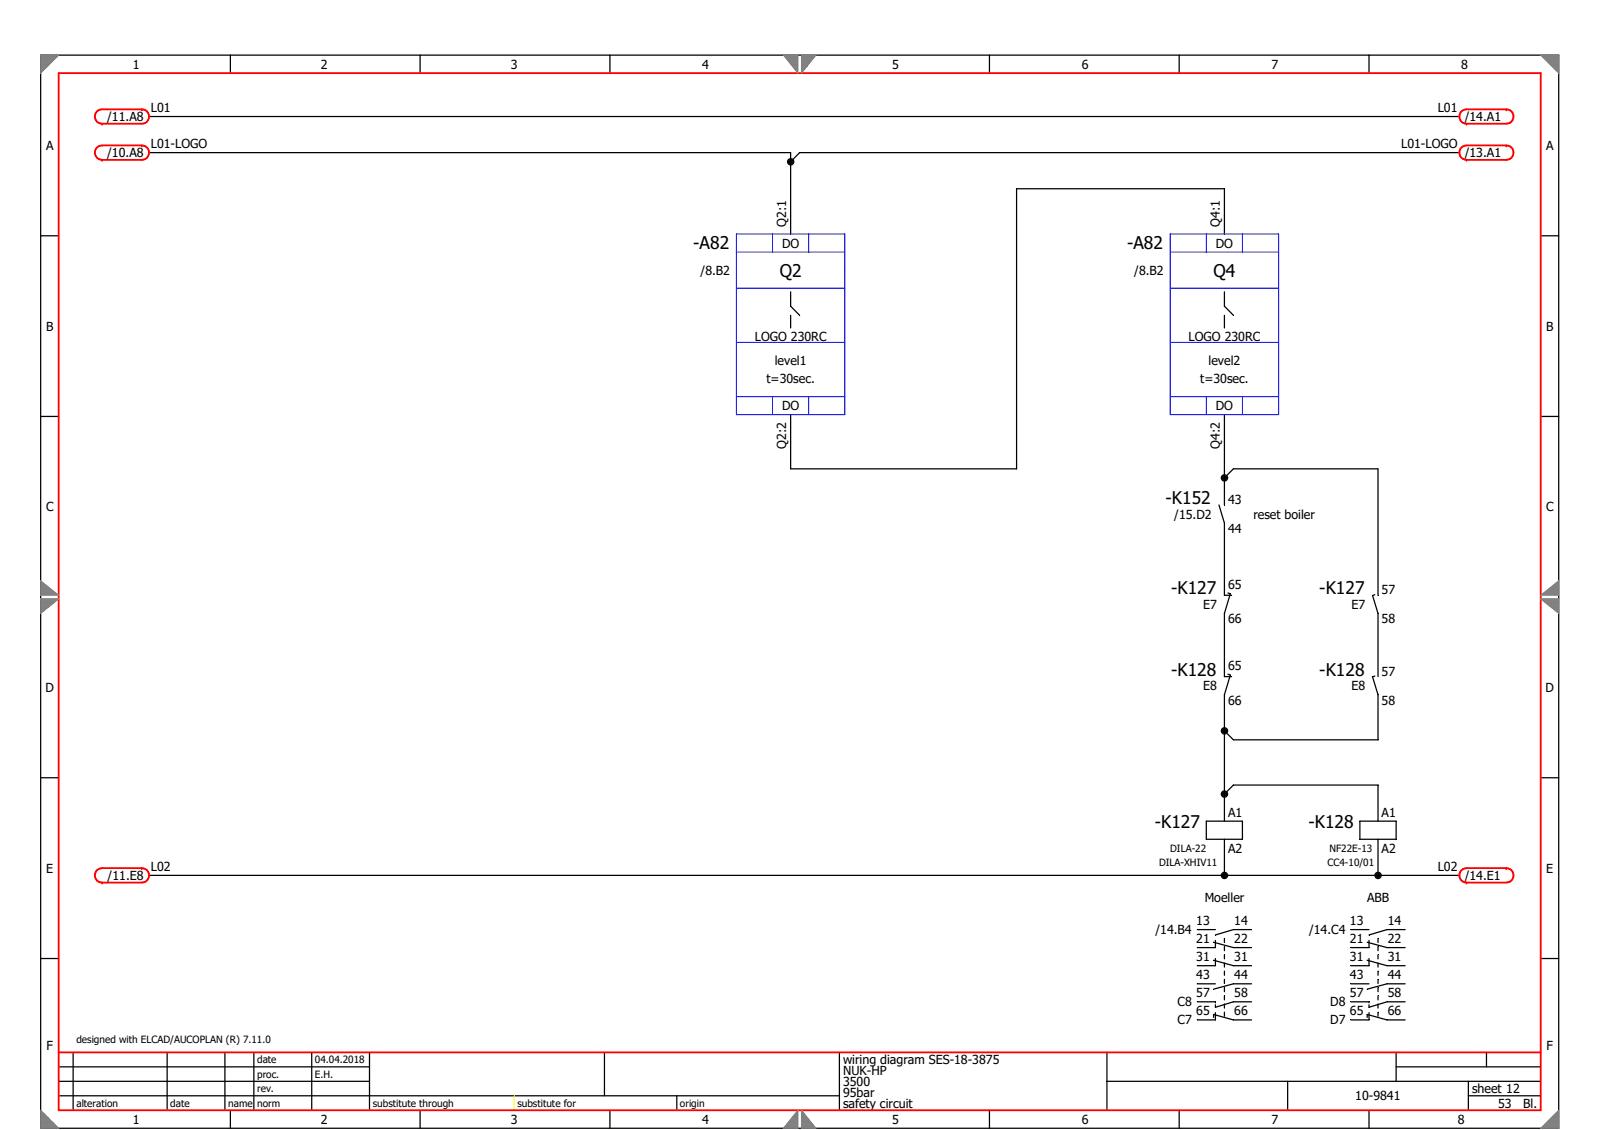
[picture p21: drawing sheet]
<svg xmlns="http://www.w3.org/2000/svg" width="297mm" height="210mm" viewBox="0 0 297 210" stroke-linecap="round" stroke-linejoin="round" font-family="sans-serif">
<defs><g id="words">
<g font-size="3.2">
<text x="128.8" y="46.3">-A82</text>
<text x="209.4" y="46.3">-A82</text>
<text x="144.8" y="51.5">Q2</text>
<text x="225.4" y="51.5">Q4</text>
<text x="216.5" y="93.7">-K152</text>
<text x="217.5" y="110.4">-K127</text>
<text x="245.1" y="110.4">-K127</text>
<text x="217.5" y="125.6">-K128</text>
<text x="245.1" y="125.6">-K128</text>
<text x="214.5" y="153.8">-K127</text>
<text x="243.1" y="153.8">-K128</text>
</g>
<g font-size="2.3">
<text x="24.7" y="12.8">1</text>
<text x="59.6" y="12.8">2</text>
<text x="94.9" y="12.8">3</text>
<text x="130.5" y="12.8">4</text>
<text x="165.7" y="12.8">5</text>
<text x="201" y="12.8">6</text>
<text x="236.2" y="12.8">7</text>
<text x="271.5" y="12.8">8</text>
<text x="19.9" y="22.5">/11.A8</text>
<text x="28" y="20.8">L01</text>
<text x="267.1" y="20.8">L01</text>
<text x="272.1" y="22.5">/14.A1</text>
<text x="8.5" y="27.9">A</text>
<text x="19.9" y="29.2">/10.A8</text>
<text x="28" y="27.5">L01-LOGO</text>
<text x="260.3" y="27.5">L01-LOGO</text>
<text x="272.1" y="29.2">/13.A1</text>
<text x="287.2" y="27.9">A</text>
<text x="145.3" y="46">DO</text>
<text x="146" y="42.1" transform="rotate(-90 146 42.1)">Q2:1</text>
<text x="225.9" y="46">DO</text>
<text x="226.6" y="42.1" transform="rotate(-90 226.6 42.1)">Q4:1</text>
<text x="130.2" y="51">/8.B2</text>
<text x="210.7" y="51">/8.B2</text>
<text x="8.5" y="61.4">B</text>
<text x="140.2" y="63.3">LOGO 230RC</text>
<text x="220.8" y="63.3">LOGO 230RC</text>
<text x="287.2" y="61.4">B</text>
<text x="142.4" y="71.2">t=30sec.</text>
<text x="143.9" y="67.8">level1</text>
<text x="223" y="71.2">t=30sec.</text>
<text x="224.5" y="67.8">level2</text>
<text x="145.3" y="76.2">DO</text>
<text x="225.9" y="76.2">DO</text>
<text x="146" y="83.4" transform="rotate(-90 146 83.4)">Q2:2</text>
<text x="226.6" y="83.4" transform="rotate(-90 226.6 83.4)">Q4:2</text>
<text x="8.5" y="95">C</text>
<text x="228.1" y="93.7">43</text>
<text x="287.2" y="95">C</text>
<text x="218.1" y="96.4">/15.D2</text>
<text x="228.1" y="99">44</text>
<text x="232.8" y="96.4">reset boiler</text>
<text x="223.5" y="113.1">E7</text>
<text x="228.1" y="109.5">65</text>
<text x="251.1" y="113.1">E7</text>
<text x="256.7" y="110.4">57</text>
<text x="228.1" y="115.8">66</text>
<text x="256.7" y="115.8">58</text>
<text x="228.1" y="124.6">65</text>
<text x="256.7" y="125.6">57</text>
<text x="8.4" y="128.6">D</text>
<text x="223.5" y="128.2">E8</text>
<text x="228.1" y="130.9">66</text>
<text x="251.1" y="128.2">E8</text>
<text x="256.7" y="130.9">58</text>
<text x="287.1" y="128.6">D</text>
<text x="228.1" y="151.7">A1</text>
<text x="256.7" y="151.7">A1</text>
<text x="28" y="161.8">L02</text>
<text x="228.1" y="158.5">A2</text>
<text x="256.7" y="158.5">A2</text>
<text x="267.1" y="161.8">L02</text>
<text x="8.6" y="162.2">E</text>
<text x="20" y="163.5">/11.E8</text>
<text x="223.8" y="167.5">Moeller</text>
<text x="254" y="167.5">ABB</text>
<text x="272.1" y="163.5">/14.E1</text>
<text x="287.2" y="162.2">E</text>
<text x="214.6" y="173.6">/14.B4</text>
<text x="222.2" y="171.9">13</text>
<text x="229.3" y="171.9">14</text>
<text x="243.2" y="173.6">/14.C4</text>
<text x="250.8" y="171.9">13</text>
<text x="257.8" y="171.9">14</text>
<text x="222.2" y="175.3">21</text>
<text x="222.2" y="178.6">31</text>
<text x="229.3" y="175.3">22</text>
<text x="229.3" y="178.6">31</text>
<text x="250.8" y="175.3">21</text>
<text x="250.8" y="178.6">31</text>
<text x="257.8" y="175.3">22</text>
<text x="257.8" y="178.6">31</text>
<text x="222.2" y="182">43</text>
<text x="222.2" y="185.3">57</text>
<text x="229.3" y="182">44</text>
<text x="229.3" y="185.3">58</text>
<text x="250.8" y="182">43</text>
<text x="250.8" y="185.3">57</text>
<text x="257.8" y="182">44</text>
<text x="257.8" y="185.3">58</text>
<text x="218.8" y="187">C8</text>
<text x="218.8" y="190.4">C7</text>
<text x="222.2" y="188.7">65</text>
<text x="229.3" y="188.7">66</text>
<text x="247.1" y="187">D8</text>
<text x="247.1" y="190.4">D7</text>
<text x="250.8" y="188.7">65</text>
<text x="257.8" y="188.7">66</text>
<text x="8.6" y="195.1">F</text>
<text x="156.6" y="197.7">wiring diagram SES-18-3875</text>
<text x="287.3" y="195.1">F</text>
<text x="156.6" y="201.8">3500</text>
<text x="156.6" y="199.8">NUK-HP</text>
<text x="156.6" y="203.8">95bar</text>
<text x="273.4" y="203.1">sheet 12</text>
<text x="24.7" y="208.8">1</text>
<text x="59.6" y="208.8">2</text>
<text x="94.9" y="208.8">3</text>
<text x="130.5" y="208.8">4</text>
<text x="156.6" y="205.8">safety circuit</text>
<text x="165.7" y="208.8">5</text>
<text x="201" y="208.8">6</text>
<text x="236.2" y="208.8">7</text>
<text x="251.8" y="204.5">10-9841</text>
<text x="270.8" y="208.8">8</text>
<text x="278.3" y="205.8">53</text>
<text x="283" y="205.8">Bl.</text>
</g>
<g font-size="1.9">
<text x="215.3" y="161">DILA-XHIV11</text>
<text x="217.4" y="158.3">DILA-22</text>
<text x="246.6" y="161">CC4-10/01</text>
<text x="246.9" y="158.3">NF22E-13</text>
<text x="14.2" y="193.9">designed with ELCAD/AUCOPLAN (R) 7.11.0</text>
<text x="47.8" y="197.6">date</text>
<text x="58.5" y="197.6">04.04.2018</text>
<text x="47.8" y="200.3">proc.</text>
<text x="47.8" y="202.9">rev.</text>
<text x="58.5" y="200.3">E.H.</text>
<text x="14.2" y="205.6">alteration</text>
<text x="31.6" y="205.6">date</text>
<text x="42.4" y="205.6">name</text>
<text x="47.8" y="205.6">norm</text>
<text x="69.3" y="205.6">substitute through</text>
<text x="96.1" y="205.6">substitute for</text>
<text x="126.3" y="205.6">origin</text>
</g>
</g></defs>
<g fill="none" stroke="#000" stroke-width=".23">
<path d="M7.6 10.2h282v199.5h-282zM42.8 10.2v3.4M78 10.2v3.4M113.3 10.2v3.4M183.8 10.2v3.4M219.1 10.2v3.4M254.3 10.2v3.4M27.7 28.4h119.2v15.1M27.7 21.7h243.4M271.1 28.4h-122.6l-1.6 1.7M7.6 43.8h3.3M146.9 54.2v2.7l1.6 1.7"/>
<path d="M146.9 58.6v2.3M227.5 43.5v-8.4h-38.7v52h-41.9v-10.1M227.5 54.2v2.7l1.6 1.7M227.5 58.6v2.3M286.2 43.8h3.4M7.6 77.4h3.3M227.5 77v16.8M286.2 77.4h3.4M226.4 93.8l1.1 3.4v13.4h1.3M227.5 88.8l1.6-1.7h26.9v23.5M228.1 110.2l.5 .1-1.1 3.7v11.7h1.3M255.4 110.5l-.4 .2 1 3.3v11.7"/>
<path d="M228.1 125.3l.5 .1-1.1 3.7v23.5M255.4 125.6l-.4 .2 1 3.3v8.4h-26.9l-1.6-1.7M7.6 144.5h3.3M224.1 152.6h6.7v3.4h-6.7zM227.5 156v6.7M227.5 147.6l1.6-1.7h26.9v6.7M252.6 152.6h6.8v3.4h-6.8zM256 156v6.7M286.2 144.5h3.4M7.6 178.1h3.3M27.7 162.7h243.4M222.4 172.7h3.4"/>
<path d="M225.4 178.4l3.7 1.1h3.4M225.4 175.1l3.7 1h3.4M225.8 178.1v1.4h-3.4M225.8 174.8v1.3h-3.4M227.5 174.4v.7M227.5 175.9v.8M227.5 177.4v.8M227.5 178.9v.8M232.5 172.7h-3.4l-3.3 1M250.9 172.7h3.4M254 178.4l3.7 1.1h3.3M254 175.1l3.7 1h3.3"/>
<path d="M254.3 174.8v1.3h-3.4M254.3 178.1v1.4h-3.4M256 174.4v.7M256 175.9v.8M256 177.4v.8M256 178.9v.8M261 172.7h-3.3l-3.4 1M286.2 178.1h3.4M10.9 198.2h57.7M13.6 195.6v10.7M31 195.6v10.7M41.8 195.6v10.7"/>
<path d="M47.2 195.6v10.7M57.9 195.6v10.7M68.6 195.6v10.7M112.3 195.6v8M155.9 195.6v10.7M205.6 195.6v10.7M222.4 186.2h3.4M222.4 182.8h3.4M225.4 189.1v-.6l3.7 1h3.4M225.8 186.2h.1M225.8 188.2v1.3h-3.4M227.5 180.5v.7"/>
<path d="M227.5 182v.8M227.5 183.5v.8M227.5 185v.8M227.5 186.6v.7M227.5 188.1v.7M232.5 186.2h-3.4l-3.3 1v-.5M232.5 182.8h-3.4l-3.7 1M250.9 186.2h3.4M250.9 182.8h3.4M254 189.1v-.6l3.7 1h3.3M254.3 186.2h.1M254.3 188.2v1.3h-3.4"/>
<path d="M256 180.5v.7M256 182v.8M256 183.5v.8M256 185v.8M256 186.6v.7M256 188.1v.7M259.4 198.2h26.8M259.4 195.6v5.3M261 186.2h-3.3l-3.4 1v-.5M261 182.8h-3.3l-3.7 1M276.1 195.6v2.6M10.9 203.6h145"/>
<path d="M10.9 200.9h57.7M42.8 206.3v3.4M78 206.3v3.4M113.3 206.3v3.4M125.7 203.6v2.7M183.8 206.3v3.4M205.6 200.9h80.6M219.1 206.3v3.4M239.2 200.9v5.4M254.3 206.3v3.4M272.8 203.6h13.4M272.8 200.9v5.4"/>
<circle cx="146.9" cy="30.1" r=".42"/>
<circle cx="146.9" cy="30.1" r=".58"/>
<circle cx="146.9" cy="30.1" r=".24"/>
<circle cx="227.5" cy="88.8" r=".42"/>
<circle cx="227.5" cy="88.8" r=".58"/>
<circle cx="227.5" cy="88.8" r=".24"/>
<circle cx="227.5" cy="135.8" r=".42"/>
<circle cx="227.5" cy="135.8" r=".58"/>
<circle cx="227.5" cy="135.8" r=".24"/>
<circle cx="227.5" cy="147.6" r=".42"/>
<circle cx="227.5" cy="147.6" r=".58"/>
<circle cx="227.5" cy="147.6" r=".24"/>
<circle cx="227.5" cy="162.7" r=".42"/>
<circle cx="227.5" cy="162.7" r=".58"/>
<circle cx="227.5" cy="162.7" r=".24"/>
<circle cx="256" cy="162.7" r=".42"/>
<circle cx="256" cy="162.7" r=".58"/>
<circle cx="256" cy="162.7" r=".24"/>
</g>
<path d="M95.5 203.6v2.7" fill="none" stroke="#ff0" stroke-width=".19"/>
<path d="M10.9 195.6h275.3" fill="none" stroke="#f00" stroke-width=".34"/>
<path d="M286.2 13.6v192.7" fill="none" stroke="#f00" stroke-width=".34"/>
<path d="M10.9 206.3h275.3" fill="none" stroke="#f00" stroke-width=".34"/>
<path d="M10.9 13.6v192.7" fill="none" stroke="#f00" stroke-width=".34"/>
<path d="M10.9 13.6h275.3" fill="none" stroke="#f00" stroke-width=".34"/>
<path d="M26.7 22.9l-.4 .1" fill="none" stroke="#f00" stroke-width=".34"/>
<path d="M27 22.8l-.3 .1" fill="none" stroke="#f00" stroke-width=".34"/>
<path d="M27.3 22.6l-.3 .2" fill="none" stroke="#f00" stroke-width=".34"/>
<path d="M27.5 22.3l-.2 .3" fill="none" stroke="#f00" stroke-width=".34"/>
<path d="M27.6 22l-.1 .3" fill="none" stroke="#f00" stroke-width=".34"/>
<path d="M27.7 21.7l-.1 .3" fill="none" stroke="#f00" stroke-width=".34"/>
<path d="M27.6 21.3l.1 .4" fill="none" stroke="#f00" stroke-width=".34"/>
<path d="M27.5 21l.1 .3" fill="none" stroke="#f00" stroke-width=".34"/>
<path d="M27.3 20.7l.2 .3" fill="none" stroke="#f00" stroke-width=".34"/>
<path d="M27 20.5l.3 .2" fill="none" stroke="#f00" stroke-width=".34"/>
<path d="M26.7 20.4l.3 .1" fill="none" stroke="#f00" stroke-width=".34"/>
<path d="M26.3 20.3l.4 .1" fill="none" stroke="#f00" stroke-width=".34"/>
<circle cx="26.3" cy="20.3" r=".17" fill="#f00"/>
<path d="M19 20.3h7.3" fill="none" stroke="#f00" stroke-width=".34"/>
<path d="M19 23h7.3" fill="none" stroke="#f00" stroke-width=".34"/>
<path d="M19 20.3l-.4 .1" fill="none" stroke="#f00" stroke-width=".34"/>
<path d="M18.6 20.4l-.3 .1" fill="none" stroke="#f00" stroke-width=".34"/>
<path d="M18.3 20.5l-.3 .2" fill="none" stroke="#f00" stroke-width=".34"/>
<path d="M18 20.7l-.2 .3" fill="none" stroke="#f00" stroke-width=".34"/>
<path d="M17.8 21l-.1 .3" fill="none" stroke="#f00" stroke-width=".34"/>
<path d="M17.7 21.3l-.1 .4" fill="none" stroke="#f00" stroke-width=".34"/>
<path d="M17.6 21.7l.1 .3" fill="none" stroke="#f00" stroke-width=".34"/>
<path d="M17.7 22l.1 .3" fill="none" stroke="#f00" stroke-width=".34"/>
<path d="M17.8 22.3l.2 .3" fill="none" stroke="#f00" stroke-width=".34"/>
<path d="M18 22.6l.3 .2" fill="none" stroke="#f00" stroke-width=".34"/>
<path d="M18.3 22.8l.3 .1" fill="none" stroke="#f00" stroke-width=".34"/>
<path d="M18.6 22.9l.4 .1" fill="none" stroke="#f00" stroke-width=".34"/>
<circle cx="19" cy="23" r=".17" fill="#f00"/>
<path d="M26.7 29.7h-.4" fill="none" stroke="#f00" stroke-width=".34"/>
<path d="M27 29.5l-.3 .2" fill="none" stroke="#f00" stroke-width=".34"/>
<path d="M27.3 29.3l-.3 .2" fill="none" stroke="#f00" stroke-width=".34"/>
<path d="M27.5 29l-.2 .3" fill="none" stroke="#f00" stroke-width=".34"/>
<path d="M27.6 28.7l-.1 .3" fill="none" stroke="#f00" stroke-width=".34"/>
<path d="M27.7 28.4l-.1 .3" fill="none" stroke="#f00" stroke-width=".34"/>
<path d="M27.6 28l.1 .4" fill="none" stroke="#f00" stroke-width=".34"/>
<path d="M27.5 27.7l.1 .3" fill="none" stroke="#f00" stroke-width=".34"/>
<path d="M27.3 27.4l.2 .3" fill="none" stroke="#f00" stroke-width=".34"/>
<path d="M27 27.2l.3 .2" fill="none" stroke="#f00" stroke-width=".34"/>
<path d="M26.7 27.1l.3 .1" fill="none" stroke="#f00" stroke-width=".34"/>
<path d="M26.3 27l.4 .1" fill="none" stroke="#f00" stroke-width=".34"/>
<circle cx="26.3" cy="27" r=".17" fill="#f00"/>
<path d="M19 27h7.3" fill="none" stroke="#f00" stroke-width=".34"/>
<path d="M19 29.7h7.3" fill="none" stroke="#f00" stroke-width=".34"/>
<path d="M19 27l-.4 .1" fill="none" stroke="#f00" stroke-width=".34"/>
<path d="M18.6 27.1l-.3 .1" fill="none" stroke="#f00" stroke-width=".34"/>
<path d="M18.3 27.2l-.3 .2" fill="none" stroke="#f00" stroke-width=".34"/>
<path d="M18 27.4l-.2 .3" fill="none" stroke="#f00" stroke-width=".34"/>
<path d="M17.8 27.7l-.1 .3" fill="none" stroke="#f00" stroke-width=".34"/>
<path d="M17.7 28l-.1 .4" fill="none" stroke="#f00" stroke-width=".34"/>
<path d="M17.6 28.4l.1 .3" fill="none" stroke="#f00" stroke-width=".34"/>
<path d="M17.7 28.7l.1 .3" fill="none" stroke="#f00" stroke-width=".34"/>
<path d="M17.8 29l.2 .3" fill="none" stroke="#f00" stroke-width=".34"/>
<path d="M18 29.3l.3 .2" fill="none" stroke="#f00" stroke-width=".34"/>
<path d="M18.3 29.5l.3 .2" fill="none" stroke="#f00" stroke-width=".34"/>
<path d="M18.6 29.7h.4" fill="none" stroke="#f00" stroke-width=".34"/>
<circle cx="19" cy="29.7" r=".17" fill="#f00"/>
<path d="M26.7 164h-.4" fill="none" stroke="#f00" stroke-width=".34"/>
<path d="M27 163.8l-.3 .2" fill="none" stroke="#f00" stroke-width=".34"/>
<path d="M27.3 163.6l-.3 .2" fill="none" stroke="#f00" stroke-width=".34"/>
<path d="M27.5 163.3l-.2 .3" fill="none" stroke="#f00" stroke-width=".34"/>
<path d="M27.6 163l-.1 .3" fill="none" stroke="#f00" stroke-width=".34"/>
<path d="M27.7 162.7l-.1 .3" fill="none" stroke="#f00" stroke-width=".34"/>
<path d="M27.6 162.3l.1 .4" fill="none" stroke="#f00" stroke-width=".34"/>
<path d="M27.5 162l.1 .3" fill="none" stroke="#f00" stroke-width=".34"/>
<path d="M27.3 161.7l.2 .3" fill="none" stroke="#f00" stroke-width=".34"/>
<path d="M27 161.5l.3 .2" fill="none" stroke="#f00" stroke-width=".34"/>
<path d="M26.7 161.4l.3 .1" fill="none" stroke="#f00" stroke-width=".34"/>
<path d="M26.3 161.3l.4 .1" fill="none" stroke="#f00" stroke-width=".34"/>
<circle cx="26.3" cy="161.3" r=".17" fill="#f00"/>
<path d="M19 161.3h7.3" fill="none" stroke="#f00" stroke-width=".34"/>
<path d="M19 164h7.3" fill="none" stroke="#f00" stroke-width=".34"/>
<path d="M19 161.3l-.4 .1" fill="none" stroke="#f00" stroke-width=".34"/>
<path d="M18.6 161.4l-.3 .1" fill="none" stroke="#f00" stroke-width=".34"/>
<path d="M18.3 161.5l-.3 .2" fill="none" stroke="#f00" stroke-width=".34"/>
<path d="M18 161.7l-.2 .3" fill="none" stroke="#f00" stroke-width=".34"/>
<path d="M17.8 162l-.1 .3" fill="none" stroke="#f00" stroke-width=".34"/>
<path d="M17.7 162.3l-.1 .4" fill="none" stroke="#f00" stroke-width=".34"/>
<path d="M17.6 162.7l.1 .3" fill="none" stroke="#f00" stroke-width=".34"/>
<path d="M17.7 163l.1 .3" fill="none" stroke="#f00" stroke-width=".34"/>
<path d="M17.8 163.3l.2 .3" fill="none" stroke="#f00" stroke-width=".34"/>
<path d="M18 163.6l.3 .2" fill="none" stroke="#f00" stroke-width=".34"/>
<path d="M18.3 163.8l.3 .2" fill="none" stroke="#f00" stroke-width=".34"/>
<path d="M18.6 164h.4" fill="none" stroke="#f00" stroke-width=".34"/>
<circle cx="19" cy="164" r=".17" fill="#f00"/>
<path d="M272.4 20.3l-.3 .1" fill="none" stroke="#f00" stroke-width=".34"/>
<path d="M272.1 20.4l-.3 .1" fill="none" stroke="#f00" stroke-width=".34"/>
<path d="M271.8 20.5l-.3 .2" fill="none" stroke="#f00" stroke-width=".34"/>
<path d="M271.5 20.7l-.2 .3" fill="none" stroke="#f00" stroke-width=".34"/>
<path d="M271.3 21l-.2 .3" fill="none" stroke="#f00" stroke-width=".34"/>
<path d="M271.1 21.3v.4" fill="none" stroke="#f00" stroke-width=".34"/>
<path d="M271.1 21.7v.3" fill="none" stroke="#f00" stroke-width=".34"/>
<path d="M271.1 22l.2 .3" fill="none" stroke="#f00" stroke-width=".34"/>
<path d="M271.3 22.3l.2 .3" fill="none" stroke="#f00" stroke-width=".34"/>
<path d="M271.5 22.6l.3 .2" fill="none" stroke="#f00" stroke-width=".34"/>
<path d="M271.8 22.8l.3 .1" fill="none" stroke="#f00" stroke-width=".34"/>
<path d="M272.1 22.9l.3 .1" fill="none" stroke="#f00" stroke-width=".34"/>
<circle cx="272.4" cy="23" r=".17" fill="#f00"/>
<path d="M272.4 20.3h7.4" fill="none" stroke="#f00" stroke-width=".34"/>
<path d="M272.4 23h7.4" fill="none" stroke="#f00" stroke-width=".34"/>
<path d="M280.2 22.9l-.4 .1" fill="none" stroke="#f00" stroke-width=".34"/>
<path d="M280.5 22.8l-.3 .1" fill="none" stroke="#f00" stroke-width=".34"/>
<path d="M280.8 22.6l-.3 .2" fill="none" stroke="#f00" stroke-width=".34"/>
<path d="M281 22.3l-.2 .3" fill="none" stroke="#f00" stroke-width=".34"/>
<path d="M281.1 22l-.1 .3" fill="none" stroke="#f00" stroke-width=".34"/>
<path d="M281.2 21.7l-.1 .3" fill="none" stroke="#f00" stroke-width=".34"/>
<path d="M281.1 21.3l.1 .4" fill="none" stroke="#f00" stroke-width=".34"/>
<path d="M281 21l.1 .3" fill="none" stroke="#f00" stroke-width=".34"/>
<path d="M280.8 20.7l.2 .3" fill="none" stroke="#f00" stroke-width=".34"/>
<path d="M280.5 20.5l.3 .2" fill="none" stroke="#f00" stroke-width=".34"/>
<path d="M280.2 20.4l.3 .1" fill="none" stroke="#f00" stroke-width=".34"/>
<path d="M279.8 20.3l.4 .1" fill="none" stroke="#f00" stroke-width=".34"/>
<circle cx="279.8" cy="20.3" r=".17" fill="#f00"/>
<path d="M272.4 27l-.3 .1" fill="none" stroke="#f00" stroke-width=".34"/>
<path d="M272.1 27.1l-.3 .1" fill="none" stroke="#f00" stroke-width=".34"/>
<path d="M271.8 27.2l-.3 .2" fill="none" stroke="#f00" stroke-width=".34"/>
<path d="M271.5 27.4l-.2 .3" fill="none" stroke="#f00" stroke-width=".34"/>
<path d="M271.3 27.7l-.2 .3" fill="none" stroke="#f00" stroke-width=".34"/>
<path d="M271.1 28v.4" fill="none" stroke="#f00" stroke-width=".34"/>
<path d="M271.1 28.4v.3" fill="none" stroke="#f00" stroke-width=".34"/>
<path d="M271.1 28.7l.2 .3" fill="none" stroke="#f00" stroke-width=".34"/>
<path d="M271.3 29l.2 .3" fill="none" stroke="#f00" stroke-width=".34"/>
<path d="M271.5 29.3l.3 .2" fill="none" stroke="#f00" stroke-width=".34"/>
<path d="M271.8 29.5l.3 .2" fill="none" stroke="#f00" stroke-width=".34"/>
<path d="M272.1 29.7h.3" fill="none" stroke="#f00" stroke-width=".34"/>
<circle cx="272.4" cy="29.7" r=".17" fill="#f00"/>
<path d="M272.4 27h7.4" fill="none" stroke="#f00" stroke-width=".34"/>
<path d="M272.4 29.7h7.4" fill="none" stroke="#f00" stroke-width=".34"/>
<path d="M280.2 29.7h-.4" fill="none" stroke="#f00" stroke-width=".34"/>
<path d="M280.5 29.5l-.3 .2" fill="none" stroke="#f00" stroke-width=".34"/>
<path d="M280.8 29.3l-.3 .2" fill="none" stroke="#f00" stroke-width=".34"/>
<path d="M281 29l-.2 .3" fill="none" stroke="#f00" stroke-width=".34"/>
<path d="M281.1 28.7l-.1 .3" fill="none" stroke="#f00" stroke-width=".34"/>
<path d="M281.2 28.4l-.1 .3" fill="none" stroke="#f00" stroke-width=".34"/>
<path d="M281.1 28l.1 .4" fill="none" stroke="#f00" stroke-width=".34"/>
<path d="M281 27.7l.1 .3" fill="none" stroke="#f00" stroke-width=".34"/>
<path d="M280.8 27.4l.2 .3" fill="none" stroke="#f00" stroke-width=".34"/>
<path d="M280.5 27.2l.3 .2" fill="none" stroke="#f00" stroke-width=".34"/>
<path d="M280.2 27.1l.3 .1" fill="none" stroke="#f00" stroke-width=".34"/>
<path d="M279.8 27l.4 .1" fill="none" stroke="#f00" stroke-width=".34"/>
<circle cx="279.8" cy="27" r=".17" fill="#f00"/>
<path d="M272.4 161.3l-.3 .1" fill="none" stroke="#f00" stroke-width=".34"/>
<path d="M272.1 161.4l-.3 .1" fill="none" stroke="#f00" stroke-width=".34"/>
<path d="M271.8 161.5l-.3 .2" fill="none" stroke="#f00" stroke-width=".34"/>
<path d="M271.5 161.7l-.2 .3" fill="none" stroke="#f00" stroke-width=".34"/>
<path d="M271.3 162l-.2 .3" fill="none" stroke="#f00" stroke-width=".34"/>
<path d="M271.1 162.3v.4" fill="none" stroke="#f00" stroke-width=".34"/>
<path d="M271.1 162.7v.3" fill="none" stroke="#f00" stroke-width=".34"/>
<path d="M271.1 163l.2 .3" fill="none" stroke="#f00" stroke-width=".34"/>
<path d="M271.3 163.3l.2 .3" fill="none" stroke="#f00" stroke-width=".34"/>
<path d="M271.5 163.6l.3 .2" fill="none" stroke="#f00" stroke-width=".34"/>
<path d="M271.8 163.8l.3 .2" fill="none" stroke="#f00" stroke-width=".34"/>
<path d="M272.1 164h.3" fill="none" stroke="#f00" stroke-width=".34"/>
<circle cx="272.4" cy="164" r=".17" fill="#f00"/>
<path d="M272.4 161.3h7.4" fill="none" stroke="#f00" stroke-width=".34"/>
<path d="M272.4 164h7.4" fill="none" stroke="#f00" stroke-width=".34"/>
<path d="M280.2 164h-.4" fill="none" stroke="#f00" stroke-width=".34"/>
<path d="M280.5 163.8l-.3 .2" fill="none" stroke="#f00" stroke-width=".34"/>
<path d="M280.8 163.6l-.3 .2" fill="none" stroke="#f00" stroke-width=".34"/>
<path d="M281 163.3l-.2 .3" fill="none" stroke="#f00" stroke-width=".34"/>
<path d="M281.1 163l-.1 .3" fill="none" stroke="#f00" stroke-width=".34"/>
<path d="M281.2 162.7l-.1 .3" fill="none" stroke="#f00" stroke-width=".34"/>
<path d="M281.1 162.3l.1 .4" fill="none" stroke="#f00" stroke-width=".34"/>
<path d="M281 162l.1 .3" fill="none" stroke="#f00" stroke-width=".34"/>
<path d="M280.8 161.7l.2 .3" fill="none" stroke="#f00" stroke-width=".34"/>
<path d="M280.5 161.5l.3 .2" fill="none" stroke="#f00" stroke-width=".34"/>
<path d="M280.2 161.4l.3 .1" fill="none" stroke="#f00" stroke-width=".34"/>
<path d="M279.8 161.3l.4 .1" fill="none" stroke="#f00" stroke-width=".34"/>
<circle cx="279.8" cy="161.3" r=".17" fill="#f00"/>
<path d="M145.5 10.2l2.7 3.4" fill="none" stroke="#808080" stroke-width=".19"/>
<path d="M148.2 10.2v3.4" fill="none" stroke="#808080" stroke-width=".19"/>
<path d="M145.5 10.2h2.7" fill="none" stroke="#808080" stroke-width=".19"/>
<path d="M148.1 13.4h.1" fill="none" stroke="#808080" stroke-width=".19"/>
<path d="M148.1 13.3h.1" fill="none" stroke="#808080" stroke-width=".19"/>
<path d="M148 13.3h.2" fill="none" stroke="#808080" stroke-width=".19"/>
<path d="M147.9 13.2h.3" fill="none" stroke="#808080" stroke-width=".19"/>
<path d="M147.9 13.1h.3" fill="none" stroke="#808080" stroke-width=".19"/>
<path d="M147.8 13h.4" fill="none" stroke="#808080" stroke-width=".19"/>
<path d="M147.7 12.9h.5" fill="none" stroke="#808080" stroke-width=".19"/>
<path d="M147.7 12.8h.5" fill="none" stroke="#808080" stroke-width=".19"/>
<path d="M147.6 12.8h.6" fill="none" stroke="#808080" stroke-width=".19"/>
<path d="M147.5 12.7h.7" fill="none" stroke="#808080" stroke-width=".19"/>
<path d="M147.5 12.6h.7" fill="none" stroke="#808080" stroke-width=".19"/>
<path d="M147.4 12.5h.8" fill="none" stroke="#808080" stroke-width=".19"/>
<path d="M147.3 12.4h.9" fill="none" stroke="#808080" stroke-width=".19"/>
<path d="M147.3 12.3h.9" fill="none" stroke="#808080" stroke-width=".19"/>
<path d="M147.2 12.3h1" fill="none" stroke="#808080" stroke-width=".19"/>
<path d="M147.1 12.2h1.1" fill="none" stroke="#808080" stroke-width=".19"/>
<path d="M147.1 12.1h1.1" fill="none" stroke="#808080" stroke-width=".19"/>
<path d="M147 12h1.2" fill="none" stroke="#808080" stroke-width=".19"/>
<path d="M146.9 11.9h1.3" fill="none" stroke="#808080" stroke-width=".19"/>
<path d="M146.9 11.8h1.3" fill="none" stroke="#808080" stroke-width=".19"/>
<path d="M146.8 11.7h1.4" fill="none" stroke="#808080" stroke-width=".19"/>
<path d="M146.7 11.7h1.5" fill="none" stroke="#808080" stroke-width=".19"/>
<path d="M146.7 11.6h1.5" fill="none" stroke="#808080" stroke-width=".19"/>
<path d="M146.6 11.5h1.6" fill="none" stroke="#808080" stroke-width=".19"/>
<path d="M146.5 11.4h1.7" fill="none" stroke="#808080" stroke-width=".19"/>
<path d="M146.4 11.3h1.8" fill="none" stroke="#808080" stroke-width=".19"/>
<path d="M146.4 11.2h1.8" fill="none" stroke="#808080" stroke-width=".19"/>
<path d="M146.3 11.2h1.9" fill="none" stroke="#808080" stroke-width=".19"/>
<path d="M146.3 11.1h1.9" fill="none" stroke="#808080" stroke-width=".19"/>
<path d="M146.2 11h2" fill="none" stroke="#808080" stroke-width=".19"/>
<path d="M146.1 10.9h2.1" fill="none" stroke="#808080" stroke-width=".19"/>
<path d="M146 10.8h2.2" fill="none" stroke="#808080" stroke-width=".19"/>
<path d="M146 10.7h2.2" fill="none" stroke="#808080" stroke-width=".19"/>
<path d="M145.9 10.7h2.3" fill="none" stroke="#808080" stroke-width=".19"/>
<path d="M145.9 10.6h2.3" fill="none" stroke="#808080" stroke-width=".19"/>
<path d="M145.8 10.5h2.4" fill="none" stroke="#808080" stroke-width=".19"/>
<path d="M145.7 10.4h2.5" fill="none" stroke="#808080" stroke-width=".19"/>
<path d="M145.6 10.3h2.6" fill="none" stroke="#808080" stroke-width=".19"/>
<path d="M145.6 10.2h2.6" fill="none" stroke="#808080" stroke-width=".19"/>
<path d="M148.9 10.2v3.4" fill="none" stroke="#808080" stroke-width=".19"/>
<path d="M151.6 10.2l-2.7 3.4" fill="none" stroke="#808080" stroke-width=".19"/>
<path d="M148.9 10.2h2.7" fill="none" stroke="#808080" stroke-width=".19"/>
<path d="M148.9 13.4h.1" fill="none" stroke="#808080" stroke-width=".19"/>
<path d="M148.9 13.3h.1" fill="none" stroke="#808080" stroke-width=".19"/>
<path d="M148.9 13.3h.2" fill="none" stroke="#808080" stroke-width=".19"/>
<path d="M148.9 13.2h.3" fill="none" stroke="#808080" stroke-width=".19"/>
<path d="M148.9 13.1h.3" fill="none" stroke="#808080" stroke-width=".19"/>
<path d="M148.9 13h.4" fill="none" stroke="#808080" stroke-width=".19"/>
<path d="M148.9 12.9h.5" fill="none" stroke="#808080" stroke-width=".19"/>
<path d="M148.9 12.8h.5" fill="none" stroke="#808080" stroke-width=".19"/>
<path d="M148.9 12.8h.6" fill="none" stroke="#808080" stroke-width=".19"/>
<path d="M148.9 12.7h.7" fill="none" stroke="#808080" stroke-width=".19"/>
<path d="M148.9 12.6h.7" fill="none" stroke="#808080" stroke-width=".19"/>
<path d="M148.9 12.5h.8" fill="none" stroke="#808080" stroke-width=".19"/>
<path d="M148.9 12.4h.9" fill="none" stroke="#808080" stroke-width=".19"/>
<path d="M148.9 12.3h.9" fill="none" stroke="#808080" stroke-width=".19"/>
<path d="M148.9 12.3h1" fill="none" stroke="#808080" stroke-width=".19"/>
<path d="M148.9 12.2h1.1" fill="none" stroke="#808080" stroke-width=".19"/>
<path d="M148.9 12.1h1.1" fill="none" stroke="#808080" stroke-width=".19"/>
<path d="M148.9 12h1.2" fill="none" stroke="#808080" stroke-width=".19"/>
<path d="M148.9 11.9h1.3" fill="none" stroke="#808080" stroke-width=".19"/>
<path d="M148.9 11.8h1.3" fill="none" stroke="#808080" stroke-width=".19"/>
<path d="M148.9 11.7h1.4" fill="none" stroke="#808080" stroke-width=".19"/>
<path d="M148.9 11.7h1.5" fill="none" stroke="#808080" stroke-width=".19"/>
<path d="M148.9 11.6h1.5" fill="none" stroke="#808080" stroke-width=".19"/>
<path d="M148.9 11.5h1.6" fill="none" stroke="#808080" stroke-width=".19"/>
<path d="M148.9 11.4h1.7" fill="none" stroke="#808080" stroke-width=".19"/>
<path d="M148.9 11.3h1.8" fill="none" stroke="#808080" stroke-width=".19"/>
<path d="M148.9 11.2h1.8" fill="none" stroke="#808080" stroke-width=".19"/>
<path d="M148.9 11.2h1.9" fill="none" stroke="#808080" stroke-width=".19"/>
<path d="M148.9 11.1h2" fill="none" stroke="#808080" stroke-width=".19"/>
<path d="M148.9 11h2" fill="none" stroke="#808080" stroke-width=".19"/>
<path d="M148.9 10.9h2.1" fill="none" stroke="#808080" stroke-width=".19"/>
<path d="M148.9 10.8h2.2" fill="none" stroke="#808080" stroke-width=".19"/>
<path d="M148.9 10.7h2.2" fill="none" stroke="#808080" stroke-width=".19"/>
<path d="M148.9 10.7h2.3" fill="none" stroke="#808080" stroke-width=".19"/>
<path d="M148.9 10.6h2.4" fill="none" stroke="#808080" stroke-width=".19"/>
<path d="M148.9 10.5h2.4" fill="none" stroke="#808080" stroke-width=".19"/>
<path d="M148.9 10.4h2.5" fill="none" stroke="#808080" stroke-width=".19"/>
<path d="M148.9 10.3h2.6" fill="none" stroke="#808080" stroke-width=".19"/>
<path d="M148.9 10.2h2.6" fill="none" stroke="#808080" stroke-width=".19"/>
<path d="M7.6 10.2v3.4" fill="none" stroke="#808080" stroke-width=".19"/>
<path d="M7.6 10.2h3.3" fill="none" stroke="#808080" stroke-width=".19"/>
<path d="M10.9 10.2l-3.3 3.4" fill="none" stroke="#808080" stroke-width=".19"/>
<path d="M7.6 13.4h.1" fill="none" stroke="#808080" stroke-width=".19"/>
<path d="M7.6 13.3h.1" fill="none" stroke="#808080" stroke-width=".19"/>
<path d="M7.6 13.3h.2" fill="none" stroke="#808080" stroke-width=".19"/>
<path d="M7.6 13.2h.3" fill="none" stroke="#808080" stroke-width=".19"/>
<path d="M7.6 13.1h.4" fill="none" stroke="#808080" stroke-width=".19"/>
<path d="M7.6 13h.5" fill="none" stroke="#808080" stroke-width=".19"/>
<path d="M7.6 12.9h.6" fill="none" stroke="#808080" stroke-width=".19"/>
<path d="M7.6 12.8h.7" fill="none" stroke="#808080" stroke-width=".19"/>
<path d="M7.6 12.8h.7" fill="none" stroke="#808080" stroke-width=".19"/>
<path d="M7.6 12.7h.8" fill="none" stroke="#808080" stroke-width=".19"/>
<path d="M7.6 12.6h.9" fill="none" stroke="#808080" stroke-width=".19"/>
<path d="M7.6 12.5h1" fill="none" stroke="#808080" stroke-width=".19"/>
<path d="M7.6 12.4h1.1" fill="none" stroke="#808080" stroke-width=".19"/>
<path d="M7.6 12.3h1.2" fill="none" stroke="#808080" stroke-width=".19"/>
<path d="M7.6 12.3h1.2" fill="none" stroke="#808080" stroke-width=".19"/>
<path d="M7.6 12.2h1.3" fill="none" stroke="#808080" stroke-width=".19"/>
<path d="M7.6 12.1h1.4" fill="none" stroke="#808080" stroke-width=".19"/>
<path d="M7.6 12h1.5" fill="none" stroke="#808080" stroke-width=".19"/>
<path d="M7.6 11.9h1.6" fill="none" stroke="#808080" stroke-width=".19"/>
<path d="M7.6 11.8h1.6" fill="none" stroke="#808080" stroke-width=".19"/>
<path d="M7.6 11.7h1.7" fill="none" stroke="#808080" stroke-width=".19"/>
<path d="M7.6 11.7h1.8" fill="none" stroke="#808080" stroke-width=".19"/>
<path d="M7.6 11.6h1.9" fill="none" stroke="#808080" stroke-width=".19"/>
<path d="M7.6 11.5h2" fill="none" stroke="#808080" stroke-width=".19"/>
<path d="M7.6 11.4h2.1" fill="none" stroke="#808080" stroke-width=".19"/>
<path d="M7.6 11.3h2.2" fill="none" stroke="#808080" stroke-width=".19"/>
<path d="M7.6 11.2h2.2" fill="none" stroke="#808080" stroke-width=".19"/>
<path d="M7.6 11.2h2.3" fill="none" stroke="#808080" stroke-width=".19"/>
<path d="M7.6 11.1h2.4" fill="none" stroke="#808080" stroke-width=".19"/>
<path d="M7.6 11h2.5" fill="none" stroke="#808080" stroke-width=".19"/>
<path d="M7.6 10.9h2.6" fill="none" stroke="#808080" stroke-width=".19"/>
<path d="M7.6 10.8h2.7" fill="none" stroke="#808080" stroke-width=".19"/>
<path d="M7.6 10.7h2.7" fill="none" stroke="#808080" stroke-width=".19"/>
<path d="M7.6 10.7h2.8" fill="none" stroke="#808080" stroke-width=".19"/>
<path d="M7.6 10.6h2.9" fill="none" stroke="#808080" stroke-width=".19"/>
<path d="M7.6 10.5h3" fill="none" stroke="#808080" stroke-width=".19"/>
<path d="M7.6 10.4h3.1" fill="none" stroke="#808080" stroke-width=".19"/>
<path d="M7.6 10.3h3.2" fill="none" stroke="#808080" stroke-width=".19"/>
<path d="M7.6 10.2h3.3" fill="none" stroke="#808080" stroke-width=".19"/>
<path d="M7.6 111.3v2.7" fill="none" stroke="#808080" stroke-width=".19"/>
<path d="M10.9 111.3l-3.3 2.7" fill="none" stroke="#808080" stroke-width=".19"/>
<path d="M7.6 111.3h3.3" fill="none" stroke="#808080" stroke-width=".19"/>
<path d="M7.6 113.8h.1" fill="none" stroke="#808080" stroke-width=".19"/>
<path d="M7.6 113.7h.2" fill="none" stroke="#808080" stroke-width=".19"/>
<path d="M7.6 113.6h.3" fill="none" stroke="#808080" stroke-width=".19"/>
<path d="M7.6 113.6h.4" fill="none" stroke="#808080" stroke-width=".19"/>
<path d="M7.6 113.5h.5" fill="none" stroke="#808080" stroke-width=".19"/>
<path d="M7.6 113.4h.6" fill="none" stroke="#808080" stroke-width=".19"/>
<path d="M7.6 113.3h.7" fill="none" stroke="#808080" stroke-width=".19"/>
<path d="M7.6 113.2h.8" fill="none" stroke="#808080" stroke-width=".19"/>
<path d="M7.6 113.1h.9" fill="none" stroke="#808080" stroke-width=".19"/>
<path d="M7.6 113.1h1" fill="none" stroke="#808080" stroke-width=".19"/>
<path d="M7.6 113h1.2" fill="none" stroke="#808080" stroke-width=".19"/>
<path d="M7.6 112.9h1.2" fill="none" stroke="#808080" stroke-width=".19"/>
<path d="M7.6 112.8h1.4" fill="none" stroke="#808080" stroke-width=".19"/>
<path d="M7.6 112.7h1.5" fill="none" stroke="#808080" stroke-width=".19"/>
<path d="M7.6 112.6h1.6" fill="none" stroke="#808080" stroke-width=".19"/>
<path d="M7.6 112.6h1.7" fill="none" stroke="#808080" stroke-width=".19"/>
<path d="M7.6 112.5h1.8" fill="none" stroke="#808080" stroke-width=".19"/>
<path d="M7.6 112.4h1.9" fill="none" stroke="#808080" stroke-width=".19"/>
<path d="M7.6 112.3h2" fill="none" stroke="#808080" stroke-width=".19"/>
<path d="M7.6 112.2h2.1" fill="none" stroke="#808080" stroke-width=".19"/>
<path d="M7.6 112.1h2.2" fill="none" stroke="#808080" stroke-width=".19"/>
<path d="M7.6 112.1h2.3" fill="none" stroke="#808080" stroke-width=".19"/>
<path d="M7.6 112h2.4" fill="none" stroke="#808080" stroke-width=".19"/>
<path d="M7.6 111.9h2.5" fill="none" stroke="#808080" stroke-width=".19"/>
<path d="M7.6 111.8h2.6" fill="none" stroke="#808080" stroke-width=".19"/>
<path d="M7.6 111.7h2.7" fill="none" stroke="#808080" stroke-width=".19"/>
<path d="M7.6 111.6h2.8" fill="none" stroke="#808080" stroke-width=".19"/>
<path d="M7.6 111.5h2.9" fill="none" stroke="#808080" stroke-width=".19"/>
<path d="M7.6 111.5h3" fill="none" stroke="#808080" stroke-width=".19"/>
<path d="M7.6 111.4h3.1" fill="none" stroke="#808080" stroke-width=".19"/>
<path d="M7.6 111.3h3.3" fill="none" stroke="#808080" stroke-width=".19"/>
<path d="M7.6 107.9v2.7" fill="none" stroke="#808080" stroke-width=".19"/>
<path d="M7.6 107.9l3.3 2.7" fill="none" stroke="#808080" stroke-width=".19"/>
<path d="M7.6 110.6h3.3" fill="none" stroke="#808080" stroke-width=".19"/>
<path d="M7.6 110.5h3.1" fill="none" stroke="#808080" stroke-width=".19"/>
<path d="M7.6 110.4h3" fill="none" stroke="#808080" stroke-width=".19"/>
<path d="M7.6 110.4h2.9" fill="none" stroke="#808080" stroke-width=".19"/>
<path d="M7.6 110.3h2.8" fill="none" stroke="#808080" stroke-width=".19"/>
<path d="M7.6 110.2h2.7" fill="none" stroke="#808080" stroke-width=".19"/>
<path d="M7.6 110.1h2.6" fill="none" stroke="#808080" stroke-width=".19"/>
<path d="M7.6 110h2.5" fill="none" stroke="#808080" stroke-width=".19"/>
<path d="M7.6 110h2.4" fill="none" stroke="#808080" stroke-width=".19"/>
<path d="M7.6 109.9h2.3" fill="none" stroke="#808080" stroke-width=".19"/>
<path d="M7.6 109.8h2.2" fill="none" stroke="#808080" stroke-width=".19"/>
<path d="M7.6 109.7h2.1" fill="none" stroke="#808080" stroke-width=".19"/>
<path d="M7.6 109.6h2" fill="none" stroke="#808080" stroke-width=".19"/>
<path d="M7.6 109.5h1.9" fill="none" stroke="#808080" stroke-width=".19"/>
<path d="M7.6 109.5h1.8" fill="none" stroke="#808080" stroke-width=".19"/>
<path d="M7.6 109.4h1.7" fill="none" stroke="#808080" stroke-width=".19"/>
<path d="M7.6 109.3h1.6" fill="none" stroke="#808080" stroke-width=".19"/>
<path d="M7.6 109.2h1.5" fill="none" stroke="#808080" stroke-width=".19"/>
<path d="M7.6 109.1h1.4" fill="none" stroke="#808080" stroke-width=".19"/>
<path d="M7.6 109h1.2" fill="none" stroke="#808080" stroke-width=".19"/>
<path d="M7.6 108.9h1.2" fill="none" stroke="#808080" stroke-width=".19"/>
<path d="M7.6 108.9h1" fill="none" stroke="#808080" stroke-width=".19"/>
<path d="M7.6 108.8h.9" fill="none" stroke="#808080" stroke-width=".19"/>
<path d="M7.6 108.7h.8" fill="none" stroke="#808080" stroke-width=".19"/>
<path d="M7.6 108.6h.7" fill="none" stroke="#808080" stroke-width=".19"/>
<path d="M7.6 108.5h.6" fill="none" stroke="#808080" stroke-width=".19"/>
<path d="M7.6 108.4h.5" fill="none" stroke="#808080" stroke-width=".19"/>
<path d="M7.6 108.4h.4" fill="none" stroke="#808080" stroke-width=".19"/>
<path d="M7.6 108.3h.3" fill="none" stroke="#808080" stroke-width=".19"/>
<path d="M7.6 108.2h.2" fill="none" stroke="#808080" stroke-width=".19"/>
<path d="M7.6 108.1h.1" fill="none" stroke="#808080" stroke-width=".19"/>
<path d="M7.6 206.3v3.4" fill="none" stroke="#808080" stroke-width=".19"/>
<path d="M7.6 209.7h3.3" fill="none" stroke="#808080" stroke-width=".19"/>
<path d="M7.6 206.3l3.3 3.4" fill="none" stroke="#808080" stroke-width=".19"/>
<path d="M7.6 209.6h3.2" fill="none" stroke="#808080" stroke-width=".19"/>
<path d="M7.6 209.5h3.1" fill="none" stroke="#808080" stroke-width=".19"/>
<path d="M7.6 209.4h3" fill="none" stroke="#808080" stroke-width=".19"/>
<path d="M7.6 209.3h2.9" fill="none" stroke="#808080" stroke-width=".19"/>
<path d="M7.6 209.3h2.8" fill="none" stroke="#808080" stroke-width=".19"/>
<path d="M7.6 209.2h2.7" fill="none" stroke="#808080" stroke-width=".19"/>
<path d="M7.6 209.1h2.7" fill="none" stroke="#808080" stroke-width=".19"/>
<path d="M7.6 209h2.6" fill="none" stroke="#808080" stroke-width=".19"/>
<path d="M7.6 208.9h2.5" fill="none" stroke="#808080" stroke-width=".19"/>
<path d="M7.6 208.8h2.4" fill="none" stroke="#808080" stroke-width=".19"/>
<path d="M7.6 208.7h2.3" fill="none" stroke="#808080" stroke-width=".19"/>
<path d="M7.6 208.7h2.2" fill="none" stroke="#808080" stroke-width=".19"/>
<path d="M7.6 208.6h2.2" fill="none" stroke="#808080" stroke-width=".19"/>
<path d="M7.6 208.5h2.1" fill="none" stroke="#808080" stroke-width=".19"/>
<path d="M7.6 208.4h2" fill="none" stroke="#808080" stroke-width=".19"/>
<path d="M7.6 208.3h1.9" fill="none" stroke="#808080" stroke-width=".19"/>
<path d="M7.6 208.2h1.8" fill="none" stroke="#808080" stroke-width=".19"/>
<path d="M7.6 208.2h1.7" fill="none" stroke="#808080" stroke-width=".19"/>
<path d="M7.6 208.1h1.6" fill="none" stroke="#808080" stroke-width=".19"/>
<path d="M7.6 208h1.6" fill="none" stroke="#808080" stroke-width=".19"/>
<path d="M7.6 207.9h1.5" fill="none" stroke="#808080" stroke-width=".19"/>
<path d="M7.6 207.8h1.4" fill="none" stroke="#808080" stroke-width=".19"/>
<path d="M7.6 207.7h1.3" fill="none" stroke="#808080" stroke-width=".19"/>
<path d="M7.6 207.6h1.2" fill="none" stroke="#808080" stroke-width=".19"/>
<path d="M7.6 207.6h1.2" fill="none" stroke="#808080" stroke-width=".19"/>
<path d="M7.6 207.5h1.1" fill="none" stroke="#808080" stroke-width=".19"/>
<path d="M7.6 207.4h1" fill="none" stroke="#808080" stroke-width=".19"/>
<path d="M7.6 207.3h.9" fill="none" stroke="#808080" stroke-width=".19"/>
<path d="M7.6 207.2h.8" fill="none" stroke="#808080" stroke-width=".19"/>
<path d="M7.6 207.2h.7" fill="none" stroke="#808080" stroke-width=".19"/>
<path d="M7.6 207.1h.7" fill="none" stroke="#808080" stroke-width=".19"/>
<path d="M7.6 207h.6" fill="none" stroke="#808080" stroke-width=".19"/>
<path d="M7.6 206.9h.5" fill="none" stroke="#808080" stroke-width=".19"/>
<path d="M7.6 206.8h.4" fill="none" stroke="#808080" stroke-width=".19"/>
<path d="M7.6 206.7h.3" fill="none" stroke="#808080" stroke-width=".19"/>
<path d="M7.6 206.7h.2" fill="none" stroke="#808080" stroke-width=".19"/>
<path d="M7.6 206.6h.1" fill="none" stroke="#808080" stroke-width=".19"/>
<path d="M7.6 206.5h.1" fill="none" stroke="#808080" stroke-width=".19"/>
<path d="M148.2 206.3v3.4" fill="none" stroke="#808080" stroke-width=".19"/>
<path d="M145.5 209.7h2.7" fill="none" stroke="#808080" stroke-width=".19"/>
<path d="M148.2 206.3l-2.7 3.4" fill="none" stroke="#808080" stroke-width=".19"/>
<path d="M145.6 209.6h2.6" fill="none" stroke="#808080" stroke-width=".19"/>
<path d="M145.7 209.5h2.5" fill="none" stroke="#808080" stroke-width=".19"/>
<path d="M145.8 209.4h2.4" fill="none" stroke="#808080" stroke-width=".19"/>
<path d="M145.9 209.3h2.3" fill="none" stroke="#808080" stroke-width=".19"/>
<path d="M145.9 209.3h2.3" fill="none" stroke="#808080" stroke-width=".19"/>
<path d="M146 209.2h2.2" fill="none" stroke="#808080" stroke-width=".19"/>
<path d="M146 209.1h2.2" fill="none" stroke="#808080" stroke-width=".19"/>
<path d="M146.1 209h2.1" fill="none" stroke="#808080" stroke-width=".19"/>
<path d="M146.2 208.9h2" fill="none" stroke="#808080" stroke-width=".19"/>
<path d="M146.3 208.8h1.9" fill="none" stroke="#808080" stroke-width=".19"/>
<path d="M146.3 208.7h1.9" fill="none" stroke="#808080" stroke-width=".19"/>
<path d="M146.4 208.7h1.8" fill="none" stroke="#808080" stroke-width=".19"/>
<path d="M146.4 208.6h1.8" fill="none" stroke="#808080" stroke-width=".19"/>
<path d="M146.5 208.5h1.7" fill="none" stroke="#808080" stroke-width=".19"/>
<path d="M146.6 208.4h1.6" fill="none" stroke="#808080" stroke-width=".19"/>
<path d="M146.7 208.3h1.5" fill="none" stroke="#808080" stroke-width=".19"/>
<path d="M146.7 208.2h1.5" fill="none" stroke="#808080" stroke-width=".19"/>
<path d="M146.8 208.2h1.4" fill="none" stroke="#808080" stroke-width=".19"/>
<path d="M146.9 208.1h1.3" fill="none" stroke="#808080" stroke-width=".19"/>
<path d="M146.9 208h1.3" fill="none" stroke="#808080" stroke-width=".19"/>
<path d="M147 207.9h1.2" fill="none" stroke="#808080" stroke-width=".19"/>
<path d="M147.1 207.8h1.1" fill="none" stroke="#808080" stroke-width=".19"/>
<path d="M147.1 207.7h1.1" fill="none" stroke="#808080" stroke-width=".19"/>
<path d="M147.2 207.6h1" fill="none" stroke="#808080" stroke-width=".19"/>
<path d="M147.3 207.6h.9" fill="none" stroke="#808080" stroke-width=".19"/>
<path d="M147.3 207.5h.9" fill="none" stroke="#808080" stroke-width=".19"/>
<path d="M147.4 207.4h.8" fill="none" stroke="#808080" stroke-width=".19"/>
<path d="M147.5 207.3h.7" fill="none" stroke="#808080" stroke-width=".19"/>
<path d="M147.5 207.2h.7" fill="none" stroke="#808080" stroke-width=".19"/>
<path d="M147.6 207.2h.6" fill="none" stroke="#808080" stroke-width=".19"/>
<path d="M147.7 207.1h.5" fill="none" stroke="#808080" stroke-width=".19"/>
<path d="M147.7 207h.5" fill="none" stroke="#808080" stroke-width=".19"/>
<path d="M147.8 206.9h.4" fill="none" stroke="#808080" stroke-width=".19"/>
<path d="M147.9 206.8h.3" fill="none" stroke="#808080" stroke-width=".19"/>
<path d="M147.9 206.7h.3" fill="none" stroke="#808080" stroke-width=".19"/>
<path d="M148 206.7h.2" fill="none" stroke="#808080" stroke-width=".19"/>
<path d="M148.1 206.6h.1" fill="none" stroke="#808080" stroke-width=".19"/>
<path d="M148.1 206.5h.1" fill="none" stroke="#808080" stroke-width=".19"/>
<path d="M148.9 206.3v3.4" fill="none" stroke="#808080" stroke-width=".19"/>
<path d="M148.9 209.7h2.7" fill="none" stroke="#808080" stroke-width=".19"/>
<path d="M148.9 206.3l2.7 3.4" fill="none" stroke="#808080" stroke-width=".19"/>
<path d="M148.9 209.6h2.6" fill="none" stroke="#808080" stroke-width=".19"/>
<path d="M148.9 209.5h2.5" fill="none" stroke="#808080" stroke-width=".19"/>
<path d="M148.9 209.4h2.4" fill="none" stroke="#808080" stroke-width=".19"/>
<path d="M148.9 209.3h2.4" fill="none" stroke="#808080" stroke-width=".19"/>
<path d="M148.9 209.3h2.3" fill="none" stroke="#808080" stroke-width=".19"/>
<path d="M148.9 209.2h2.2" fill="none" stroke="#808080" stroke-width=".19"/>
<path d="M148.9 209.1h2.2" fill="none" stroke="#808080" stroke-width=".19"/>
<path d="M148.9 209h2.1" fill="none" stroke="#808080" stroke-width=".19"/>
<path d="M148.9 208.9h2" fill="none" stroke="#808080" stroke-width=".19"/>
<path d="M148.9 208.8h2" fill="none" stroke="#808080" stroke-width=".19"/>
<path d="M148.9 208.7h1.9" fill="none" stroke="#808080" stroke-width=".19"/>
<path d="M148.9 208.7h1.8" fill="none" stroke="#808080" stroke-width=".19"/>
<path d="M148.9 208.6h1.8" fill="none" stroke="#808080" stroke-width=".19"/>
<path d="M148.9 208.5h1.7" fill="none" stroke="#808080" stroke-width=".19"/>
<path d="M148.9 208.4h1.6" fill="none" stroke="#808080" stroke-width=".19"/>
<path d="M148.9 208.3h1.5" fill="none" stroke="#808080" stroke-width=".19"/>
<path d="M148.9 208.2h1.5" fill="none" stroke="#808080" stroke-width=".19"/>
<path d="M148.9 208.2h1.4" fill="none" stroke="#808080" stroke-width=".19"/>
<path d="M148.9 208.1h1.3" fill="none" stroke="#808080" stroke-width=".19"/>
<path d="M148.9 208h1.3" fill="none" stroke="#808080" stroke-width=".19"/>
<path d="M148.9 207.9h1.2" fill="none" stroke="#808080" stroke-width=".19"/>
<path d="M148.9 207.8h1.1" fill="none" stroke="#808080" stroke-width=".19"/>
<path d="M148.9 207.7h1.1" fill="none" stroke="#808080" stroke-width=".19"/>
<path d="M148.9 207.6h1" fill="none" stroke="#808080" stroke-width=".19"/>
<path d="M148.9 207.6h.9" fill="none" stroke="#808080" stroke-width=".19"/>
<path d="M148.9 207.5h.9" fill="none" stroke="#808080" stroke-width=".19"/>
<path d="M148.9 207.4h.8" fill="none" stroke="#808080" stroke-width=".19"/>
<path d="M148.9 207.3h.7" fill="none" stroke="#808080" stroke-width=".19"/>
<path d="M148.9 207.2h.7" fill="none" stroke="#808080" stroke-width=".19"/>
<path d="M148.9 207.2h.6" fill="none" stroke="#808080" stroke-width=".19"/>
<path d="M148.9 207.1h.5" fill="none" stroke="#808080" stroke-width=".19"/>
<path d="M148.9 207h.5" fill="none" stroke="#808080" stroke-width=".19"/>
<path d="M148.9 206.9h.4" fill="none" stroke="#808080" stroke-width=".19"/>
<path d="M148.9 206.8h.3" fill="none" stroke="#808080" stroke-width=".19"/>
<path d="M148.9 206.7h.3" fill="none" stroke="#808080" stroke-width=".19"/>
<path d="M148.9 206.7h.2" fill="none" stroke="#808080" stroke-width=".19"/>
<path d="M148.9 206.6h.1" fill="none" stroke="#808080" stroke-width=".19"/>
<path d="M148.9 206.5h.1" fill="none" stroke="#808080" stroke-width=".19"/>
<path d="M289.6 206.3v3.4" fill="none" stroke="#808080" stroke-width=".19"/>
<path d="M286.2 209.7h3.4" fill="none" stroke="#808080" stroke-width=".19"/>
<path d="M289.6 206.3l-3.4 3.4" fill="none" stroke="#808080" stroke-width=".19"/>
<path d="M286.3 209.6h3.2" fill="none" stroke="#808080" stroke-width=".19"/>
<path d="M286.4 209.5h3.1" fill="none" stroke="#808080" stroke-width=".19"/>
<path d="M286.5 209.4h3" fill="none" stroke="#808080" stroke-width=".19"/>
<path d="M286.6 209.3h2.9" fill="none" stroke="#808080" stroke-width=".19"/>
<path d="M286.7 209.3h2.8" fill="none" stroke="#808080" stroke-width=".19"/>
<path d="M286.8 209.2h2.7" fill="none" stroke="#808080" stroke-width=".19"/>
<path d="M286.8 209.1h2.7" fill="none" stroke="#808080" stroke-width=".19"/>
<path d="M286.9 209h2.6" fill="none" stroke="#808080" stroke-width=".19"/>
<path d="M287 208.9h2.5" fill="none" stroke="#808080" stroke-width=".19"/>
<path d="M287.1 208.8h2.4" fill="none" stroke="#808080" stroke-width=".19"/>
<path d="M287.2 208.7h2.3" fill="none" stroke="#808080" stroke-width=".19"/>
<path d="M287.3 208.7h2.2" fill="none" stroke="#808080" stroke-width=".19"/>
<path d="M287.4 208.6h2.1" fill="none" stroke="#808080" stroke-width=".19"/>
<path d="M287.4 208.5h2.1" fill="none" stroke="#808080" stroke-width=".19"/>
<path d="M287.5 208.4h2" fill="none" stroke="#808080" stroke-width=".19"/>
<path d="M287.6 208.3h1.9" fill="none" stroke="#808080" stroke-width=".19"/>
<path d="M287.7 208.2h1.8" fill="none" stroke="#808080" stroke-width=".19"/>
<path d="M287.8 208.2h1.7" fill="none" stroke="#808080" stroke-width=".19"/>
<path d="M287.8 208.1h1.7" fill="none" stroke="#808080" stroke-width=".19"/>
<path d="M287.9 208h1.6" fill="none" stroke="#808080" stroke-width=".19"/>
<path d="M288 207.9h1.5" fill="none" stroke="#808080" stroke-width=".19"/>
<path d="M288.1 207.8h1.4" fill="none" stroke="#808080" stroke-width=".19"/>
<path d="M288.2 207.7h1.3" fill="none" stroke="#808080" stroke-width=".19"/>
<path d="M288.3 207.6h1.2" fill="none" stroke="#808080" stroke-width=".19"/>
<path d="M288.3 207.6h1.2" fill="none" stroke="#808080" stroke-width=".19"/>
<path d="M288.4 207.5h1.1" fill="none" stroke="#808080" stroke-width=".19"/>
<path d="M288.5 207.4h1" fill="none" stroke="#808080" stroke-width=".19"/>
<path d="M288.6 207.3h.9" fill="none" stroke="#808080" stroke-width=".19"/>
<path d="M288.7 207.2h.8" fill="none" stroke="#808080" stroke-width=".19"/>
<path d="M288.8 207.2h.7" fill="none" stroke="#808080" stroke-width=".19"/>
<path d="M288.9 207.1h.6" fill="none" stroke="#808080" stroke-width=".19"/>
<path d="M288.9 207h.6" fill="none" stroke="#808080" stroke-width=".19"/>
<path d="M289 206.9h.5" fill="none" stroke="#808080" stroke-width=".19"/>
<path d="M289.1 206.8h.4" fill="none" stroke="#808080" stroke-width=".19"/>
<path d="M289.2 206.7h.3" fill="none" stroke="#808080" stroke-width=".19"/>
<path d="M289.3 206.7h.2" fill="none" stroke="#808080" stroke-width=".19"/>
<path d="M289.4 206.6h.1" fill="none" stroke="#808080" stroke-width=".19"/>
<path d="M289.5 206.5h.1" fill="none" stroke="#808080" stroke-width=".19"/>
<path d="M286.2 111.3h3.4" fill="none" stroke="#808080" stroke-width=".19"/>
<path d="M289.6 111.3v2.7" fill="none" stroke="#808080" stroke-width=".19"/>
<path d="M286.2 111.3l3.4 2.7" fill="none" stroke="#808080" stroke-width=".19"/>
<path d="M289.5 113.9h.1" fill="none" stroke="#808080" stroke-width=".19"/>
<path d="M289.4 113.8h.1" fill="none" stroke="#808080" stroke-width=".19"/>
<path d="M289.3 113.7h.2" fill="none" stroke="#808080" stroke-width=".19"/>
<path d="M289.2 113.6h.3" fill="none" stroke="#808080" stroke-width=".19"/>
<path d="M289.1 113.6h.4" fill="none" stroke="#808080" stroke-width=".19"/>
<path d="M289 113.5h.5" fill="none" stroke="#808080" stroke-width=".19"/>
<path d="M288.9 113.4h.6" fill="none" stroke="#808080" stroke-width=".19"/>
<path d="M288.8 113.3h.7" fill="none" stroke="#808080" stroke-width=".19"/>
<path d="M288.6 113.2h.9" fill="none" stroke="#808080" stroke-width=".19"/>
<path d="M288.6 113.1h.9" fill="none" stroke="#808080" stroke-width=".19"/>
<path d="M288.5 113.1h1" fill="none" stroke="#808080" stroke-width=".19"/>
<path d="M288.3 113h1.2" fill="none" stroke="#808080" stroke-width=".19"/>
<path d="M288.2 112.9h1.3" fill="none" stroke="#808080" stroke-width=".19"/>
<path d="M288.1 112.8h1.4" fill="none" stroke="#808080" stroke-width=".19"/>
<path d="M288 112.7h1.5" fill="none" stroke="#808080" stroke-width=".19"/>
<path d="M287.9 112.6h1.6" fill="none" stroke="#808080" stroke-width=".19"/>
<path d="M287.8 112.6h1.7" fill="none" stroke="#808080" stroke-width=".19"/>
<path d="M287.7 112.5h1.8" fill="none" stroke="#808080" stroke-width=".19"/>
<path d="M287.6 112.4h1.9" fill="none" stroke="#808080" stroke-width=".19"/>
<path d="M287.5 112.3h2" fill="none" stroke="#808080" stroke-width=".19"/>
<path d="M287.4 112.2h2.1" fill="none" stroke="#808080" stroke-width=".19"/>
<path d="M287.3 112.1h2.2" fill="none" stroke="#808080" stroke-width=".19"/>
<path d="M287.2 112.1h2.3" fill="none" stroke="#808080" stroke-width=".19"/>
<path d="M287.1 112h2.4" fill="none" stroke="#808080" stroke-width=".19"/>
<path d="M287 111.9h2.5" fill="none" stroke="#808080" stroke-width=".19"/>
<path d="M286.9 111.8h2.6" fill="none" stroke="#808080" stroke-width=".19"/>
<path d="M286.8 111.7h2.7" fill="none" stroke="#808080" stroke-width=".19"/>
<path d="M286.7 111.6h2.8" fill="none" stroke="#808080" stroke-width=".19"/>
<path d="M286.6 111.5h2.9" fill="none" stroke="#808080" stroke-width=".19"/>
<path d="M286.5 111.5h3" fill="none" stroke="#808080" stroke-width=".19"/>
<path d="M286.4 111.4h3.1" fill="none" stroke="#808080" stroke-width=".19"/>
<path d="M286.3 111.3h3.2" fill="none" stroke="#808080" stroke-width=".19"/>
<path d="M289.6 107.9l-3.4 2.7" fill="none" stroke="#808080" stroke-width=".19"/>
<path d="M289.6 107.9v2.7" fill="none" stroke="#808080" stroke-width=".19"/>
<path d="M286.2 110.6h3.4" fill="none" stroke="#808080" stroke-width=".19"/>
<path d="M286.4 110.5h3.1" fill="none" stroke="#808080" stroke-width=".19"/>
<path d="M286.5 110.4h3" fill="none" stroke="#808080" stroke-width=".19"/>
<path d="M286.6 110.4h2.9" fill="none" stroke="#808080" stroke-width=".19"/>
<path d="M286.7 110.3h2.8" fill="none" stroke="#808080" stroke-width=".19"/>
<path d="M286.8 110.2h2.7" fill="none" stroke="#808080" stroke-width=".19"/>
<path d="M286.9 110.1h2.6" fill="none" stroke="#808080" stroke-width=".19"/>
<path d="M287 110h2.5" fill="none" stroke="#808080" stroke-width=".19"/>
<path d="M287.1 110h2.4" fill="none" stroke="#808080" stroke-width=".19"/>
<path d="M287.2 109.9h2.3" fill="none" stroke="#808080" stroke-width=".19"/>
<path d="M287.3 109.8h2.2" fill="none" stroke="#808080" stroke-width=".19"/>
<path d="M287.4 109.7h2.1" fill="none" stroke="#808080" stroke-width=".19"/>
<path d="M287.5 109.6h2" fill="none" stroke="#808080" stroke-width=".19"/>
<path d="M287.6 109.5h1.9" fill="none" stroke="#808080" stroke-width=".19"/>
<path d="M287.7 109.5h1.8" fill="none" stroke="#808080" stroke-width=".19"/>
<path d="M287.8 109.4h1.7" fill="none" stroke="#808080" stroke-width=".19"/>
<path d="M287.9 109.3h1.6" fill="none" stroke="#808080" stroke-width=".19"/>
<path d="M288 109.2h1.5" fill="none" stroke="#808080" stroke-width=".19"/>
<path d="M288.1 109.1h1.4" fill="none" stroke="#808080" stroke-width=".19"/>
<path d="M288.2 109h1.3" fill="none" stroke="#808080" stroke-width=".19"/>
<path d="M288.3 108.9h1.2" fill="none" stroke="#808080" stroke-width=".19"/>
<path d="M288.5 108.9h1" fill="none" stroke="#808080" stroke-width=".19"/>
<path d="M288.6 108.8h.9" fill="none" stroke="#808080" stroke-width=".19"/>
<path d="M288.6 108.7h.9" fill="none" stroke="#808080" stroke-width=".19"/>
<path d="M288.8 108.6h.7" fill="none" stroke="#808080" stroke-width=".19"/>
<path d="M288.9 108.5h.6" fill="none" stroke="#808080" stroke-width=".19"/>
<path d="M289 108.4h.5" fill="none" stroke="#808080" stroke-width=".19"/>
<path d="M289.1 108.4h.4" fill="none" stroke="#808080" stroke-width=".19"/>
<path d="M289.2 108.3h.3" fill="none" stroke="#808080" stroke-width=".19"/>
<path d="M289.3 108.2h.2" fill="none" stroke="#808080" stroke-width=".19"/>
<path d="M289.4 108.1h.1" fill="none" stroke="#808080" stroke-width=".19"/>
<path d="M289.5 108h.1" fill="none" stroke="#808080" stroke-width=".19"/>
<path d="M286.2 10.2h3.4" fill="none" stroke="#808080" stroke-width=".19"/>
<path d="M289.6 10.2v3.4" fill="none" stroke="#808080" stroke-width=".19"/>
<path d="M286.2 10.2l3.4 3.4" fill="none" stroke="#808080" stroke-width=".19"/>
<path d="M289.5 13.4h.1" fill="none" stroke="#808080" stroke-width=".19"/>
<path d="M289.4 13.3h.1" fill="none" stroke="#808080" stroke-width=".19"/>
<path d="M289.3 13.3h.2" fill="none" stroke="#808080" stroke-width=".19"/>
<path d="M289.2 13.2h.3" fill="none" stroke="#808080" stroke-width=".19"/>
<path d="M289.1 13.1h.4" fill="none" stroke="#808080" stroke-width=".19"/>
<path d="M289 13h.5" fill="none" stroke="#808080" stroke-width=".19"/>
<path d="M288.9 12.9h.6" fill="none" stroke="#808080" stroke-width=".19"/>
<path d="M288.9 12.8h.6" fill="none" stroke="#808080" stroke-width=".19"/>
<path d="M288.8 12.8h.7" fill="none" stroke="#808080" stroke-width=".19"/>
<path d="M288.7 12.7h.8" fill="none" stroke="#808080" stroke-width=".19"/>
<path d="M288.6 12.6h.9" fill="none" stroke="#808080" stroke-width=".19"/>
<path d="M288.5 12.5h1" fill="none" stroke="#808080" stroke-width=".19"/>
<path d="M288.4 12.4h1.1" fill="none" stroke="#808080" stroke-width=".19"/>
<path d="M288.3 12.3h1.2" fill="none" stroke="#808080" stroke-width=".19"/>
<path d="M288.3 12.3h1.2" fill="none" stroke="#808080" stroke-width=".19"/>
<path d="M288.2 12.2h1.3" fill="none" stroke="#808080" stroke-width=".19"/>
<path d="M288.1 12.1h1.4" fill="none" stroke="#808080" stroke-width=".19"/>
<path d="M288 12h1.5" fill="none" stroke="#808080" stroke-width=".19"/>
<path d="M287.9 11.9h1.6" fill="none" stroke="#808080" stroke-width=".19"/>
<path d="M287.8 11.8h1.7" fill="none" stroke="#808080" stroke-width=".19"/>
<path d="M287.8 11.7h1.7" fill="none" stroke="#808080" stroke-width=".19"/>
<path d="M287.7 11.7h1.8" fill="none" stroke="#808080" stroke-width=".19"/>
<path d="M287.6 11.6h1.9" fill="none" stroke="#808080" stroke-width=".19"/>
<path d="M287.5 11.5h2" fill="none" stroke="#808080" stroke-width=".19"/>
<path d="M287.4 11.4h2.1" fill="none" stroke="#808080" stroke-width=".19"/>
<path d="M287.4 11.3h2.1" fill="none" stroke="#808080" stroke-width=".19"/>
<path d="M287.3 11.2h2.2" fill="none" stroke="#808080" stroke-width=".19"/>
<path d="M287.2 11.2h2.3" fill="none" stroke="#808080" stroke-width=".19"/>
<path d="M287.1 11.1h2.4" fill="none" stroke="#808080" stroke-width=".19"/>
<path d="M287 11h2.5" fill="none" stroke="#808080" stroke-width=".19"/>
<path d="M286.9 10.9h2.6" fill="none" stroke="#808080" stroke-width=".19"/>
<path d="M286.8 10.8h2.7" fill="none" stroke="#808080" stroke-width=".19"/>
<path d="M286.8 10.7h2.7" fill="none" stroke="#808080" stroke-width=".19"/>
<path d="M286.7 10.7h2.8" fill="none" stroke="#808080" stroke-width=".19"/>
<path d="M286.6 10.6h2.9" fill="none" stroke="#808080" stroke-width=".19"/>
<path d="M286.5 10.5h3" fill="none" stroke="#808080" stroke-width=".19"/>
<path d="M286.4 10.4h3.1" fill="none" stroke="#808080" stroke-width=".19"/>
<path d="M286.3 10.3h3.2" fill="none" stroke="#808080" stroke-width=".19"/>
<path d="M286.3 10.2h3.2" fill="none" stroke="#808080" stroke-width=".19"/>
<path d="M136.8 43.5h20.1" fill="none" stroke="#00f" stroke-width=".19"/>
<path d="M156.9 43.5v6.7" fill="none" stroke="#00f" stroke-width=".19"/>
<path d="M156.9 50.2v26.8" fill="none" stroke="#00f" stroke-width=".19"/>
<path d="M136.8 77h20.1" fill="none" stroke="#00f" stroke-width=".19"/>
<path d="M136.8 43.5v33.5" fill="none" stroke="#00f" stroke-width=".19"/>
<path d="M136.8 46.8h20.1" fill="none" stroke="#00f" stroke-width=".19"/>
<path d="M143.5 43.5v3.3" fill="none" stroke="#00f" stroke-width=".19"/>
<path d="M150.2 43.5v3.3" fill="none" stroke="#00f" stroke-width=".19"/>
<path d="M150.2 73.7v3.3" fill="none" stroke="#00f" stroke-width=".19"/>
<path d="M143.5 73.7v3.3" fill="none" stroke="#00f" stroke-width=".19"/>
<path d="M136.8 73.7h20.1" fill="none" stroke="#00f" stroke-width=".19"/>
<path d="M136.8 53.6h20.1" fill="none" stroke="#00f" stroke-width=".19"/>
<path d="M136.8 63.6h20.1" fill="none" stroke="#00f" stroke-width=".19"/>
<path d="M217.4 43.5h20.1" fill="none" stroke="#00f" stroke-width=".19"/>
<path d="M237.5 43.5v6.7" fill="none" stroke="#00f" stroke-width=".19"/>
<path d="M237.5 50.2v26.8" fill="none" stroke="#00f" stroke-width=".19"/>
<path d="M217.4 77h20.1" fill="none" stroke="#00f" stroke-width=".19"/>
<path d="M217.4 43.5v33.5" fill="none" stroke="#00f" stroke-width=".19"/>
<path d="M217.4 46.8h20.1" fill="none" stroke="#00f" stroke-width=".19"/>
<path d="M224.1 43.5v3.3" fill="none" stroke="#00f" stroke-width=".19"/>
<path d="M230.8 43.5v3.3" fill="none" stroke="#00f" stroke-width=".19"/>
<path d="M230.8 73.7v3.3" fill="none" stroke="#00f" stroke-width=".19"/>
<path d="M224.1 73.7v3.3" fill="none" stroke="#00f" stroke-width=".19"/>
<path d="M217.4 73.7h20.1" fill="none" stroke="#00f" stroke-width=".19"/>
<path d="M217.4 53.6h20.1" fill="none" stroke="#00f" stroke-width=".19"/>
<path d="M217.4 63.6h20.1" fill="none" stroke="#00f" stroke-width=".19"/>
<use href="#words"/>
</svg>
